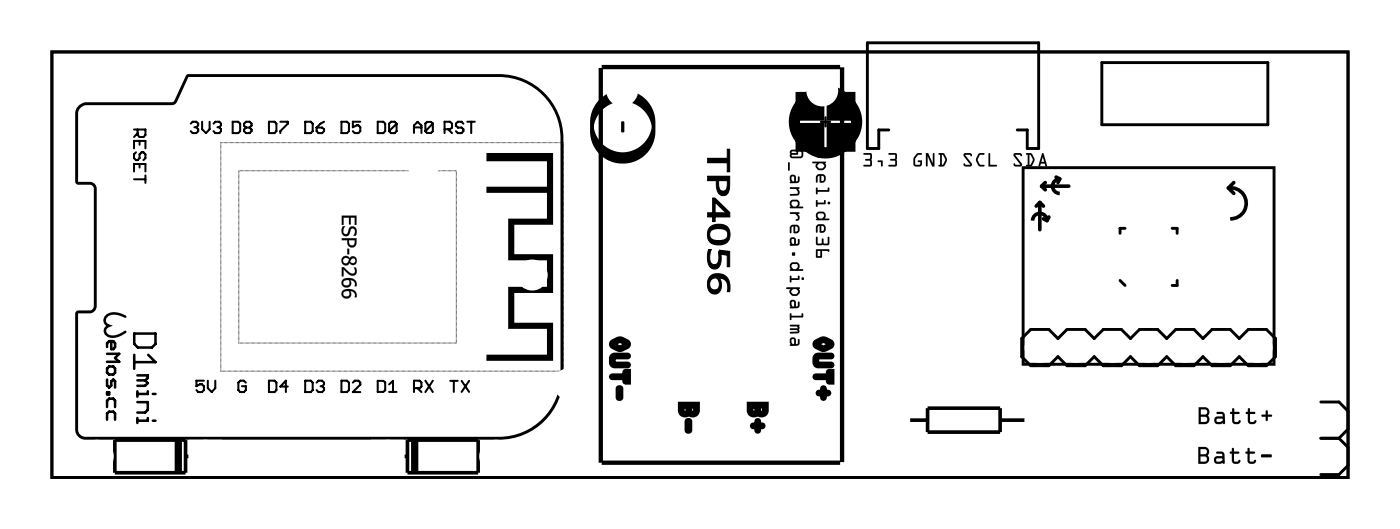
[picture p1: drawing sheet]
<svg xmlns="http://www.w3.org/2000/svg" width="98mm" height="37mm" viewBox="0 0 98 37" stroke-linecap="round" stroke-linejoin="round" font-family="sans-serif">
<path d="M3.6 3.6h90.8v29.8h-90.8zM62.3 9.1h-.7v1.3h-.8v-7.4h12v7.4h-.8v-1.3h-.7M71.7 11.7h17.5v13.8h-17.5zM77.2 4.4h11.6v4.3h-11.6zM78.5 19.6l.3 .4M78.8 16h-.3v.3M82.1 16h.4v.3M82.5 19.6v.4h-.4M72.2 23.1h1.3l.6 .6 .6-.6h1.3l.7 .6 .6-.6h1.3l.6 .6 .6-.6h1.3l.6 .6 .7-.6h1.2l.7 .6 .6-.6h1.3l.6 .6 .6-.6h1.3l.7 .6v1.3l-.7 .6h-1.3l-.6-.6-.6 .6h-1.3l-.6-.6-.7 .6h-1.2l-.7-.6-.6 .6h-1.3l-.6-.6-.6 .6h-1.3l-.6-.6-.7 .6h-1.3l-.6-.6-.6 .6h-1.3l-.6-.6v-1.3zM92.5 30.7h1.3M92.5 28.1h1.3l.6 .7v1.3l-.6 .6M93.8 30.7l.6 .6v1.3l-.6 .6h-1.3" fill="none" stroke="#000" stroke-width=".2"/>
<g fill="#000">
<path d="M43.5 8.5l.2 .1v.6v.1l-.2-.1zM57.5 8.5h.2l.1-.4 .1 .4h.3v.1h-.3l-.1 .3-.1-.3h-.2zM34.1 10.7h4.6v5h-2.7v2.1h2.7v2.7h-2.7v2.1h2.7v2.7h-4.6v-.5h4.2v-1.8h-2.7v-2.9h2.7v-1.9h-2.7v-2.9h2.7v-1.8h-4.2v-.4h4.2v-1.8h-4.2z"/>
<path d="M3.6 3.6h90.8v29.8h-90.8zM3.6 3.6v29.8h90.8v-29.8z"/>
<path d="M23.9 15.1h1.1v.6h-.2v-.5h-.2v.5h-.2v-.5h-.3v.5h-.2zM24 15.8h.2a.28 .28 0 0 0-.2 .4 .28 .28 0 0 0 .3 .2v-.1a.33 .33 0 0 1 .3-.4 .33 .33 0 0 1 .4 .3l-.1 .3h-.1a.24 .24 0 0 0 .1-.3 .24 .24 0 0 0-.3-.1 .34 .34 0 0 1-.5 .4 .34 .34 0 0 1-.2-.5zM23.9 16.7h1.1v.2a.35 .35 0 0 1-.4 .4 .35 .35 0 0 1-.3-.5h-.4zM24.4 16.8a.24 .24 0 0 0 .2 .4 .25 .25 0 0 0 .3-.4zM24.3 17.4h.2v.4h-.2zM24.6 18.3a.17 .17 0 0 0 .3 0 .17 .17 0 0 0-.3 0zM24 18.3a.2 .2 0 0 0 .4 0 .2 .2 0 0 0-.4 0zM24 18a.3 .3 0 0 1 .5 .1 .28 .28 0 0 1 .4 0 .28 .28 0 0 1 0 .4 .28 .28 0 0 1-.4-.1 .32 .32 0 0 1-.5 .1 .32 .32 0 0 1 0-.5zM23.9 18.7h.2l.1 .1a.43 .43 0 0 0 .7 .3l-.1-.4h.1a.37 .37 0 0 1-.1 .6 .37 .37 0 0 1-.5-.3l-.2-.2v.5h-.2zM24 19.6a.56 .56 0 0 1 .7-.1 .56 .56 0 0 1 .3 .5h-.2a.31 .31 0 0 0-.3-.4 .33 .33 0 0 1 0 .5 .33 .33 0 0 1-.5-.1 .33 .33 0 0 1 0-.4zM24.1 19.7a.22 .22 0 0 0 .1 .3 .22 .22 0 0 0 .3-.1 .22 .22 0 0 0-.1-.3zM24 20.4a.56 .56 0 0 1 .7-.2 .56 .56 0 0 1 .3 .6h-.2a.31 .31 0 0 0-.3-.4 .33 .33 0 0 1 0 .4 .33 .33 0 0 1-.5 0 .33 .33 0 0 1 0-.4zM24.1 20.4a.22 .22 0 0 0 .1 .3 .22 .22 0 0 0 .3 0 .22 .22 0 0 0-.1-.3z"/>
<path d="M23.9 15.1h1.1v.7h-.2v-.6h-.2v.5h-.2v-.5h-.3v.6h-.2zM23.9 15.1v.6h.2v-.5h.4v.5h.1v-.5h.3l-.1 .5h.2v-.6zM24 15.8h.2l-.1 .4v.1l.1 .1h.1l.1-.4 .2-.1a.41 .41 0 0 1 .4 .2 .41 .41 0 0 1-.1 .4h-.1v-.1a.19 .19 0 0 0 .1-.3 .19 .19 0 0 0-.3 0 .34 .34 0 0 1-.5 .4 .34 .34 0 0 1-.2-.5zM24 15.8v.5l.1 .2h.3l.2-.4 .1-.1 .2 .2-.1 .3h.1l.1-.4-.2-.2h-.2l-.2 .4a.16 .16 0 0 1-.2 .1 .16 .16 0 0 1-.2-.1l.2-.5zM23.9 16.7h1.1l-.1 .5-.1 .1h-.3l-.2-.2v-.3h-.4zM23.9 16.7v.1h.4l.1 .3 .1 .2h.3l.2-.2v-.4zM24.4 16.8l.1 .3h.3l.1-.3zM24.4 16.8h.5a.25 .25 0 0 1-.3 .4 .25 .25 0 0 1-.2-.4zM24.3 17.4h.2v.4h-.2zM24.3 17.4v.4h.2v-.4zM24.6 18.3a.17 .17 0 0 0 .3 0 .17 .17 0 0 0-.3 0zM24.6 18.1h.3a.18 .18 0 0 1-.1 .3 .18 .18 0 0 1-.2-.2zM24 18.3a.2 .2 0 0 0 .4 0 .2 .2 0 0 0-.4 0zM24.1 18.2a.21 .21 0 0 1 .4 0 .21 .21 0 0 1-.4 0zM24 18l.2-.1 .3 .2 .2-.2 .2 .1a.3 .3 0 0 1 .1 .4 .3 .3 0 0 1-.4 .1l-.1-.1a.31 .31 0 0 1-.4 .1 .31 .31 0 0 1-.2-.4zM24 18l-.1 .3 .1 .2 .2 .1 .3-.2a.27 .27 0 0 0 .4 .1 .29 .29 0 0 0 0-.5 .29 .29 0 0 0-.4 .1l-.2-.2zM23.9 18.7h.2l.5 .4h.3l-.1-.4h.1l.1 .2a.31 .31 0 0 1-.1 .3 .31 .31 0 0 1-.4 .1l-.4-.5v.6h-.2zM23.9 18.7v.6h.2v-.5l.3 .4 .3 .1 .3-.2-.1-.4h-.1l.1 .2-.1 .2a.34 .34 0 0 1-.5-.1l-.2-.3zM24 19.6l.3-.1h.4l.3 .2v.4h-.2l.1-.2a.3 .3 0 0 0-.4-.3 .33 .33 0 0 1 0 .5 .33 .33 0 0 1-.5-.1 .32 .32 0 0 1 0-.4zM24 19.6l-.1 .3 .4 .2h.1l.2-.2-.1-.3 .3 .1v.3h.2v-.2l-.2-.2a.77 .77 0 0 0-.8 0zM24.1 19.8a.2 .2 0 0 0 .4 0 .2 .2 0 0 0-.4 0zM24.1 19.8a.23 .23 0 0 1 .4 0 .23 .23 0 0 1-.4 0zM24 20.3l.3-.1 .4 .1 .3 .2v.3h-.2l.1-.1a.3 .3 0 0 0-.4-.3 .33 .33 0 0 1 0 .5 .33 .33 0 0 1-.5-.1l-.1-.2zM24 20.4l-.1 .3 .4 .2h.1l.2-.2-.1-.3 .3 .1v.3h.2v-.2l-.2-.2a.77 .77 0 0 0-.8 0zM24.1 20.6a.2 .2 0 0 0 .4 0 .2 .2 0 0 0-.4 0zM24.1 20.5a.22 .22 0 0 1 .4 0 .22 .22 0 0 1-.4 0z"/>
<path d="M42 6.9a2.34 2.34 0 0 1 3.2 0l-1.5 1.6 1.5-1.6a2.25 2.25 0 0 1 .7 1.7v.6a2.29 2.29 0 0 1-2.3 2.3 2.29 2.29 0 0 1-2.3-2.3v-.6a2.25 2.25 0 0 1 .7-1.7zM42.2 7.7a2.1 2.1 0 0 0-.6 1.5v-.6a2.1 2.1 0 0 0 .6 1.5l1.5-1.6-1.5 1.6a2.1 2.1 0 0 0 1.5 .6h-.1a2.1 2.1 0 0 0 1.4-.6l-1.5-1.6 1.5 1.6a2.1 2.1 0 0 0 .7-1.5h-2.2h2.2v.6h-2.2h2.2a2.1 2.1 0 0 0-.6-1.5l-1.6 1.6 1.6-1.6a2.1 2.1 0 0 0-1.5-.6h.1a2.1 2.1 0 0 0-1.5 .6z"/>
<path d="M49.5 11l1.4 .1v-.7h.3v1.7h-.3v-.7h-1.4zM49.6 11.1v.3l1.4-.1-.1 .7h.2v-1.5h-.2l.1 .6zM49.5 12.3h1.7l-.1 1-.1 .2-.1 .1a.42 .42 0 0 1-.5 .1 .42 .42 0 0 1-.2-.4v-.7l-.7 .1zM49.6 12.4v.2h.6v.7l.3 .3a.39 .39 0 0 0 .6-.4v-.8zM50.3 12.6l.1 .7 .1 .1 .3-.1 .1-.2v-.5zM50.3 12.6h.7v.5l-.1 .2a.32 .32 0 0 1-.4 .1 .32 .32 0 0 1-.2-.4zM49.9 13.8h.2l1.1 1.1v.3h-1.1v.4h-.2v-.4h-.4v-.3h.4zM49.9 13.9l.1 1.1-.4-.1v.3l.4-.1v.4h.1v-.4l1 .1v-.3l-1-1zM50.1 14.2v.7h.8v.1zM50.1 14.1l.7 .7 .2 .1v.1h-.9zM49.7 15.8l.6-.1 .6 .1a.87 .87 0 0 1 .1 1.2h-.1a.82 .82 0 0 1-1 .1 .82 .82 0 0 1-.3-1zM49.8 15.9a1.05 1.05 0 0 0-.2 .9l.2 .2 .2 .1h.7l.4-.4a.75 .75 0 0 0-.2-.8 .75 .75 0 0 0-.9-.1zM49.9 16.1l-.2 .3 .2 .4h.7l.3-.2a.45 .45 0 0 0-.1-.5 .45 .45 0 0 0-.5-.1zM49.8 16.1a.85 .85 0 0 1 .8-.1h.2l.2 .2a.51 .51 0 0 1-.1 .6 .51 .51 0 0 1-.6 .1 .51 .51 0 0 1-.5-.2 .51 .51 0 0 1 0-.6zM49.6 17.4h.3l-.2 .6 .1 .4 .2 .1a.47 .47 0 0 0 .3-.7l.1-.3 .8 .1v1.1h-.3v-.8l-.4-.1v.6l-.1 .3-.1 .1a.49 .49 0 0 1-.6-.1 .49 .49 0 0 1-.2-.5zM49.6 17.5v.9l.3 .4h.3l.2-.2 .1-.9 .5 .1-.1 .9h.2v-1.1l-.7-.1v.8l-.1 .1a.32 .32 0 0 1-.4 .1 .32 .32 0 0 1-.2-.3l.1-.7zM49.7 19.3l.4-.2 .7 .2 .2 .2 .1 .3v.7h-.2v-.3a.62 .62 0 0 0-.5-.7l.2 .3-.1 .4a.5 .5 0 0 1-.6 .4 .5 .5 0 0 1-.4-.5l.1-.5zM49.7 19.4l-.1 .4v.4l.3 .3h.4a.87 .87 0 0 0 0-1.1l.4 .1 .2 .1 .1 .4v.4h.1a.86 .86 0 0 0-.3-1 .86 .86 0 0 0-1.1 0zM49.8 19.7l-.1 .4 .2 .2a.38 .38 0 0 0 .5-.4 .38 .38 0 0 0-.4-.4zM49.8 19.5l.4-.1 .1 .1 .1 .2a.4 .4 0 0 1-.3 .7 .4 .4 0 0 1-.4-.6z"/>
<path d="M49.6 11.1h1.3v-.6h.2v1.5h-.2v-.6h-1.3zM49.6 12.4h1.5v.5a.57 .57 0 0 1-.5 .8 .85 .85 0 0 1-.4-1.1h-.6zM50.3 12.6a.56 .56 0 0 0 .4 .8h.1a.8 .8 0 0 0 .1-.8zM49.9 13.9h.2l1 1v.3h-1v.3h-.2v-.3h-.3v-.3h.3zM50.1 14.2v.7h.8zM49.8 15.9a.81 .81 0 0 1 .9-.1 .81 .81 0 0 1 .4 .8 .83 .83 0 0 1-.7 .5 .83 .83 0 0 1-.8-.5v-.3zM49.8 16.2a.46 .46 0 0 0 0 .5 .46 .46 0 0 0 .5 .2 .46 .46 0 0 0 .7-.5 .46 .46 0 0 0-.7-.4zM49.6 17.5h.2l-.1 .5a.36 .36 0 0 0 .1 .4 .36 .36 0 0 0 .5 0l.1-.9 .7 .1v1.1h-.2v-.8l-.4-.1v.1a.65 .65 0 0 1-.5 .9 1.07 1.07 0 0 1-.4-1.2zM49.7 19.4a.9 .9 0 0 1 1.1 0 .9 .9 0 0 1 .3 1h-.1a.65 .65 0 0 0-.6-.9 .68 .68 0 0 1-.3 1.1 .72 .72 0 0 1-.4-1.2zM49.8 19.6a.39 .39 0 0 0 0 .5 .39 .39 0 0 0 .5 .1l.1-.1a.38 .38 0 0 0-.1-.5 .38 .38 0 0 0-.4-.1z"/>
<path d="M55.4 10.5h.3a.21 .21 0 0 1 .2 .1 .21 .21 0 0 1-.1 .2l-.4 .1 .7 .1v-.3v-.2a.32 .32 0 0 1 .2 .3 .32 .32 0 0 1-.2 .3l-.7-.1zM55.5 10.6v.1h.3v-.1zM55.2 11.4h.1v.6zM55.4 12.3h.3v.4h.2v-.3h.1v.4h-.7zM55.5 12.4l-.1 .2 .2 .1v-.3zM55.3 13.1h.7l-.1 .1a.26 .26 0 0 1 .1 .3 .26 .26 0 0 1-.2 .2h-.5l.1-.1 .5-.1-.1-.3h-.4zM55.4 14h.5l.1 .2-.1 .3h.3h.1l-.9 .1-.1-.4zM55.5 14.1v.2l.1 .2h.2l.1-.2-.1-.2zM55.3 14.9h.7v.1h-.1l.1 .1a.23 .23 0 0 1 0 .3 .23 .23 0 0 1-.2 .1l-.1-.1 .2-.1v-.1l-.2-.2h-.3zM55.4 15.8h.5l.1 .2v.2l-.1 .1h-.3l-.1-.4-.1 .4h-.1v-.4zM55.7 15.9v.3h.1l.1-.3zM55.4 16.7h.3v.4h.2v-.3l.1-.1v.4l-.7 .1zM55.5 16.8l-.1 .2 .2 .1v-.3zM55.5 17.7h.2v.2h-.2zM55.4 18.4h.5l.1 .2-.1 .2 .3 .1h.1l-.9 .1-.1-.4zM55.5 18.5v.2l.1 .1h.2l.1-.1-.1-.2zM55.3 19.3h.1v.2h.5l.1-.2v.3h-.6v.2zM56.1 19.5a.1 .1 0 0 1 .2 0 .1 .1 0 0 1-.2 0zM55.1 20.1h.9l-.1 .1 .1 .3-.2 .2a.37 .37 0 0 1-.5-.3l.1-.2h-.3zM55.5 20.3l-.1 .1 .1 .2h.3l.1-.1-.1-.3zM55.4 21h.3v.5l.2-.1v-.2l.1-.1v.4l-.7 .1zM55.5 21.1l-.1 .2 .2 .2v-.3zM55.3 21.9l.1 .1v.1h.7l.1-.2 .1 .3h-.9v.2zM55.3 22.8h.7v.5h-.7l.1-.1h.5l-.1-.1h-.5l.1-.1h.5l-.1-.1h-.4zM55.4 23.7h.3v.4h.2v-.3h.1v.4h-.7zM55.5 23.8l-.1 .2 .2 .1v-.3z"/>
<path d="M55.4 10.5h.3a.21 .21 0 0 1 .2 .1 .21 .21 0 0 1-.1 .2l-.4 .1 .7 .1v-.3l-.1-.2h.2l.1 .4-.1 .1-.7 .1-.2-.1zM55.4 10.5l-.1 .4 .1 .2 .8-.1a.37 .37 0 0 0-.1-.5v.5l-.7-.1 .5-.1a.23 .23 0 0 0-.2-.3zM55.5 10.6v.1h.3l-.1-.1zM55.5 10.6h.3v.1h-.3zM55.2 11.4h.1v.6zM55.2 11.4l.1 .6v-.6zM55.4 12.3h.3v.4h.2v-.3h.1v.4h-.7zM55.4 12.3l-.1 .5h.7v-.4h-.1v.3h-.2v-.4zM55.5 12.4l-.1 .2 .2 .1v-.3zM55.5 12.4h.1v.3l-.2-.1zM55.3 13.1h.7l-.1 .1a.27 .27 0 0 1-.1 .5h-.5l.1-.1h.5v-.2l-.1-.2h-.4zM55.3 13.1l.1 .1h.4l.1 .2v.2h-.5l-.1 .1 .7-.1v-.2l-.1-.2 .1-.1zM55.4 14h.5l.1 .2-.1 .3h.3h.1l-.9 .1-.1-.4zM55.4 14l-.1 .2 .1 .4 .9-.1h-.1h-.3l.1-.3-.1-.2zM55.5 14.1v.2l.1 .2h.2l.1-.2-.1-.2zM55.5 14.1h.3l.1 .2-.1 .2h-.2l-.2-.2zM55.3 14.9h.7v.1h-.1l.1 .1a.23 .23 0 0 1 0 .3 .23 .23 0 0 1-.2 .1l-.1-.1 .2-.1v-.1l-.2-.2h-.3zM55.3 14.9l.1 .1h.3l.2 .2v.1l-.2 .1h.3v-.3l-.1-.1h.1v-.1zM55.4 15.8h.5l.1 .2v.2l-.1 .1h-.3l-.1-.4-.1 .4h-.1v-.4zM55.4 15.8l-.1 .1v.4h.1v-.4h.1l.1 .4h.3l.1-.1v-.2l-.1-.2zM55.7 15.9v.3h.1l.1-.3zM55.7 15.9h.2l-.1 .3h-.1zM55.4 16.7h.3v.4h.2v-.3l.1-.1v.4l-.7 .1zM55.4 16.7l-.1 .5 .7-.1v-.3h-.1v.3h-.2v-.4zM55.5 16.8l-.1 .2 .2 .1v-.3zM55.5 16.8h.1v.3l-.2-.1zM55.5 17.7h.2v.2h-.2zM55.5 17.7v.2h.2v-.2zM55.4 18.4h.5l.1 .2-.1 .2h.3l.1 .1-.9 .1-.1-.4zM55.4 18.4l-.1 .2 .1 .4 .9-.1h-.1l-.3-.1 .1-.2-.1-.2zM55.5 18.5v.2l.1 .1h.2l.1-.1-.1-.2zM55.5 18.5h.3l.1 .2-.1 .1h-.2l-.2-.1zM55.3 19.3h.1v.2h.5l.1-.2v.3h-.6v.2zM55.3 19.3l.1 .5v-.2h.6v-.3l-.1 .2h-.5v-.2zM56.1 19.5a.1 .1 0 0 1 .2 0 .1 .1 0 0 1-.2 0zM56.1 19.5a.1 .1 0 0 0 .2 0 .1 .1 0 0 0-.2 0zM55.1 20.1h.9v.1h-.1l.1 .3-.2 .2h-.3l-.2-.2 .1-.3h-.3zM55.1 20.1v.1h.3l-.1 .3 .2 .2h.3l.2-.2-.1-.3h.1v-.1zM55.5 20.3l-.1 .1 .1 .2h.3l.1-.1-.1-.3zM55.5 20.3l.3-.1 .1 .3-.1 .1h-.3l-.1-.2zM55.4 21h.3v.5l.2-.1v-.2l.1-.1v.4l-.7 .1zM55.4 21v.6l.6-.1v-.3h-.1v.2l-.1 .1h-.1l.1-.3a.23 .23 0 0 0-.4-.2zM55.5 21.1l-.1 .2 .2 .2v-.3zM55.5 21.1l.1 .1v.3l-.2-.2zM55.3 21.9l.1 .1v.1h.7l.1-.2 .1 .3h-.9v.2zM55.3 21.9l.1 .5v-.2h.9l-.1-.3-.1 .2h-.7v-.1zM55.3 22.8h.7v.5h-.7l.1-.1h.5l-.1-.1h-.5l.1-.1 .5-.1h-.1h-.4zM55.3 22.8l.1 .1h.4h.1l-.6 .1 .1 .1h.4l.1 .1h-.5l-.1 .1h.7v-.5zM55.4 23.7h.3v.4h.2v-.3h.1v.4h-.7zM55.4 23.7v.5h.6v-.4h-.1v.3h-.1h-.1l.1-.3a.23 .23 0 0 0-.4-.1zM55.5 23.8l-.1 .2 .2 .1v-.3zM55.5 23.8h.1v.3l-.2-.1z"/>
<path d="M57.2 10.5l.4-.1a.21 .21 0 0 1 .1 .2 .21 .21 0 0 1 0 .2l-.4 .1h.6l.1-.2-.1-.3a.32 .32 0 0 1 .2 .4 .32 .32 0 0 1-.2 .2h-.7zM57.3 10.6v.1h.3v-.1zM56.9 11.3h1l-.1 .1 .1 .3-.3 .2a.37 .37 0 0 1-.5-.3l.1-.2h-.3zM57.4 11.5l-.1 .1 .1 .2h.2l.1-.1-.1-.3zM57.2 12.3l.5-.1 .1 .2v.3l-.1 .1h-.3v-.5l-.1 .1v.4h-.1v-.4zM57.5 12.3v.4h.2v-.3zM57.2 13.1l.1 .1v.1h.7l.1-.2v.3h-.8l-.1 .2zM57.2 14h.1v.2h.4l.1-.2v.3h-.5l-.1 .2zM58 14.2a.1 .1 0 0 1 .2 0 .1 .1 0 0 1-.2 0zM57.2 14.9l.5-.1 .1 .2v.3h.3v.1h-.9v-.4zM57.3 15v.2l.1 .1h.2l.1-.1-.1-.3zM57.2 15.8l.5-.1 .1 .2v.3l-.1 .1h-.3v-.5l-.1 .1v.4h-.1v-.4zM57.5 15.8v.4h.2v-.3zM57.2 16.6h.1v.5l.2-.1 .1-.3 .1 .3 .3 .1v-.5h.1v.5l-.1 .1h-.8v-.1zM57.2 17.5l.8-.1 .1 .2h-.1h-.4v.4l-.4 .1zM57.3 17.6v.3h.2v-.3z"/>
<path d="M57.2 10.5l.4-.1 .1 .2v.2h-.4v.1h.6h.1v-.2l-.1-.2h.1l.1 .1v.3l-.2 .1h-.6l-.1-.1zM57.2 10.5v.4l.1 .1h.7a.37 .37 0 0 0-.1-.6v.1l.1 .3-.1 .1h-.6v-.1h.4v-.2l-.1-.2zM57.3 10.6v.1h.3v-.1zM57.3 10.6h.3v.1h-.3zM56.9 11.3h.9l.1 .1h-.1l.1 .3-.3 .2h-.3l-.2-.2 .1-.3h-.3zM56.9 11.3v.1h.3l-.1 .3 .2 .2h.3l.3-.2-.1-.3h.1l-.1-.1zM57.4 11.5l-.1 .1 .1 .2h.2l.1-.1-.1-.3zM57.4 11.5l.2-.1 .1 .3-.1 .1h-.2l-.1-.2zM57.2 12.3l.5-.1 .1 .2v.3l-.1 .1h-.3v-.5l-.1 .1v.4h-.1v-.4zM57.2 12.3v.5h.1v-.4l.1-.1v.5h.3l.1-.1v-.3l-.1-.2h-.3zM57.5 12.3v.4h.2v-.3zM57.5 12.3l.2 .1v.3h-.2zM57.2 13.1l.1 .1v.1h.7l.1-.2v.3h-.8l-.1 .2zM57.2 13.1v.5l.1-.2h.8v-.3l-.1 .2h-.7v-.1zM57.2 14h.1v.2h.4l.1-.2v.3h-.5l-.1 .2zM57.2 14v.5l.1-.2h.5v-.3l-.1 .2h-.4v-.2zM58 14.2a.1 .1 0 0 1 .2 0 .1 .1 0 0 1-.2 0zM58 14.2a.1 .1 0 0 0 .2 0 .1 .1 0 0 0-.2 0zM57.2 14.9l.5-.1 .1 .2v.3h.3v.1h-.9v-.4zM57.2 14.9v.1v.4h.9v-.1h-.3v-.3l-.1-.2h-.3zM57.3 15v.2l.1 .1h.2l.1-.1-.1-.3zM57.3 15l.3-.1 .1 .3-.1 .1h-.2l-.1-.1zM57.2 15.8l.5-.1 .1 .2v.3l-.1 .1h-.3v-.5l-.1 .1v.4h-.1v-.4zM57.2 15.8v.1v.4h.1v-.4l.1-.1v.5l.4-.1v-.3l-.1-.2zM57.5 15.8v.4h.2v-.3zM57.5 15.8l.2 .1v.3h-.2zM57.2 16.6h.1v.5l.2-.1 .1-.3 .1 .3 .3 .1v-.5h.1v.5l-.1 .1h-.8v-.1zM57.2 16.6v.5v.1h.8l.1-.1v-.5h-.1v.5l-.3-.1-.1-.3-.1 .3-.2 .1v-.5zM57.2 17.5l.8-.1 .1 .2h-.1h-.4v.4l-.4 .1zM57.2 17.5v.6l.4-.1v-.4h.4h.1l-.1-.1zM57.3 17.6v.3h.2v-.3zM57.3 17.6h.2v.3h-.2z"/>
<path d="M55.9 6.9a2.32 2.32 0 0 1 1.8-.6v2.2h-2.1a2.27 2.27 0 0 1 1.3-2.3 2.27 2.27 0 0 1 2.5 .4l-1.5 1.6 1.5-1.6a2.31 2.31 0 0 1 .7 1.9h-2.2v-2.2a2.27 2.27 0 0 1 2.5 2.2h-2.2h2.2a2.27 2.27 0 0 1-2.5 2.3v-2.2h2.2a2.27 2.27 0 0 1-2.3 2.5 2.27 2.27 0 0 1-2.2-2.5h2.1v2.2a2.26 2.26 0 0 1-2.2-1.3 2.26 2.26 0 0 1 .4-2.6zM55.7 6.4h2.4a2.1 2.1 0 0 0-2.1 2.1h2.2h-2.2a2.1 2.1 0 0 0 2.1 2.1h-2.4v-2.4a2.1 2.1 0 0 0 .6 1.5l1.6-1.5-1.6 1.5a2.1 2.1 0 0 0 2.3 .5 2.1 2.1 0 0 0 1.3-2v2.4h-2.4a2.1 2.1 0 0 0 2.1-2.1 2.1 2.1 0 0 0-2.1-2.1h2.4v2.4a2.1 2.1 0 0 0-.6-1.4l-1.5 1.5 1.5-1.5a2.1 2.1 0 0 0-1.5-.7v2.2v-2.2a2.1 2.1 0 0 0-1.5 .7l1.6 1.5-1.6-1.5a2.1 2.1 0 0 0-.6 1.4z"/>
<path d="M60.5 10.7h.5l.1 .1v.7l-.1 .2-.5-.1v-.1h.5l-.1-.2-.3-.1 .3-.1 .1-.3h-.5zM60.5 10.7v.1h.5l-.1 .3-.3 .1 .3 .1 .1 .2h-.5v.1l.5 .1 .1-.2v-.7l-.1-.1zM61.5 11.2h.3v.4h-.1v-.2l-.2-.1zM61.5 11.2v.1l.2 .1v.2h.1v-.4zM62.2 10.7h.5l.1 .1v.7v.2l-.6-.1 .1-.1h.4v-.2l-.4-.1 .4-.1v-.3h-.4zM62.2 10.7l.1 .1h.4v.3l-.3 .1 .3 .1v.2h-.4l-.1 .1 .6 .1v-.2v-.7l-.1-.1zM64.2 10.8h.4h-.1h-.2l-.2 .3 .1 .4h.3v-.1l-.2-.1v-.1h.3v.3l-.1 .1h-.4l-.1-.1v-.4zM64.2 10.8a.63 .63 0 0 0-.1 .8h.4l.1-.1v-.3h-.3v.1l.2 .1-.1 .1h-.3v-.4l.2-.3h.3l-.3-.1zM64.9 10.7h.1l.3 .7v-.6h.2v.9h-.2l-.3-.8v.7h-.1zM64.9 10.7v.9h.1v-.7l.3 .8h.2l-.1-1-.1 .1v.6l-.3-.7zM65.8 10.7h.3l.2 .4v.2l-.2 .4-.4-.1 .2-.1v-.7h-.1zM65.8 10.7l.1 .1v.7l-.2 .1 .4 .1 .2-.4v-.2l-.2-.4zM66 10.8v.7l.2-.3-.1-.3zM66 10.8l.1 .1 .1 .3-.2 .3zM67.5 10.8l.4-.1 .2 .1-.1 .1-.1-.1-.3 .1 .5 .6-.1 .2h-.3l-.2-.1v-.2l.1 .1h.4l-.5-.6zM67.5 10.8v.1l.5 .6h-.4l-.1-.1v.2l.2 .1h.3l.1-.2-.5-.6 .3-.1 .1 .1 .1-.1-.2-.1zM68.5 10.8h.5h-.1h-.3l-.1 .4 .1 .3h.3v.2l-.3-.1-.2-.3v-.2zM68.5 10.8l-.1 .4a.45 .45 0 0 0 .5 .5v-.2h-.3l-.1-.3 .1-.4h.3h.1zM69.3 10.7l.1 .1v.7h.4v.2h-.6zM69.3 10.7l-.1 1h.6v-.2h-.4v-.7zM71 10.8l.4-.1 .2 .1-.1 .1-.1-.1-.3 .1 .5 .6-.1 .2h-.3l-.2-.1 .1-.2v.1h.4l-.5-.6zM71 10.8v.1l.5 .6h-.4v-.1l-.1 .2 .2 .1h.3l.1-.2-.5-.6 .3-.1 .1 .1 .1-.1-.2-.1zM71.9 10.7h.4l.2 .4-.1 .2-.2 .4-.3-.1 .1-.1v-.7h-.1zM71.9 10.7l.1 .1v.7l-.1 .1 .3 .1 .2-.4v-.2l-.1-.4zM72.1 10.8l.1 .7 .2-.3-.2-.3zM72.1 10.8l.1 .1 .2 .3-.2 .3zM73 10.7l.1 .1 .2 .9-.1-.2h-.3v.1h-.2zM73 10.7l-.3 .9h.1l.1-.1h.3l.1 .2-.2-.9zM73 11l-.1 .3h.2zM73 11l.1 .3h-.2z"/>
<path d="M60.5 10.7h.5l.1 .1v.7l-.1 .2-.5-.1v-.1h.5l-.1-.2-.3-.1 .3-.1 .1-.3h-.5zM61.5 11.2h.3v.4h-.1v-.2l-.2-.1zM62.2 10.7h.5l.1 .1v.7v.2l-.6-.1 .1-.1h.4v-.2l-.3-.1 .3-.1v-.3h-.4zM64.2 10.8l.1-.1 .3 .1h-.3l-.2 .3v.4h.3l.1-.1-.2-.1 .3-.1v.3l-.1 .1-.3 .1-.2-.2a.65 .65 0 0 1 .2-.7zM64.9 10.7h.1l.3 .7v-.6h.2v.9h-.2l-.3-.8v.7h-.1zM65.8 10.7h.3a.55 .55 0 0 1 .1 .9l-.1 .1-.4-.1 .2-.1v-.7h-.1zM66 10.8v.7l.2-.3-.1-.3zM67.5 10.8l.4-.1 .2 .1-.1 .1-.1-.1-.3 .1 .5 .6-.1 .2h-.3l-.2-.1v-.2l.1 .1h.4l-.5-.6zM68.5 10.8h.5h-.1h-.3l-.1 .4 .1 .3h.3v.2a.43 .43 0 0 1-.5-.5zM69.3 10.7l.1 .1v.7h.4v.2h-.6zM71 10.8l.4-.1 .2 .1-.1 .1-.1-.1-.3 .1 .5 .6-.1 .2h-.3l-.2-.1 .1-.2v.1h.4l-.5-.6zM71.9 10.7h.4a.55 .55 0 0 1 0 .9l-.1 .1-.3-.1 .1-.1v-.7h-.1zM72.1 10.8l.1 .7 .2-.3-.2-.3zM73 10.7l.1 .1 .2 .9-.1-.2h-.3v.1h-.2zM73 11l-.1 .3h.2z"/>
<path d="M5.7 7.5l.3-.1 6.2-.1 .2-.2 .8-1.7h21.8a4.3 4.3 0 0 1 4.3 4.3v16.6a4.3 4.3 0 0 1-4.3 4.3h-29l-.3-.1-.2-.2v-.2v-8.1l1-.1 .2-.2 .1-.3v-8.2l-.2-.4-1.1-.1v-4.8v-.2zM5.5 7.4l-.2 .5v4.8l.2 .2 .9 .1 .2 .2v8.2l-.2 .3h-.9l-.2 .3v8.1a.71 .71 0 0 0 .7 .7h29a4.5 4.5 0 0 0 4.5-4.5v-16.6a4.5 4.5 0 0 0-4.5-4.5h-21.8l-.2 .1-.9 1.8-6.1 .1z"/>
<path d="M42.9 23.9l.5-.2 .5 .2a.21 .21 0 0 1 0 .4l-.6 .2-.4-.2-.1-.2zM43 24.1l.4 .2 .5-.2-.5-.2zM42.9 24.9l.2-.1 .9 .1v.1h-1v.4l.1 .1h.9v.1h-1l-.2-.2zM42.8 26.3h1.1v-.2l-.1-.1h.2v.8l-.2-.1 .1-.1v-.1h-1zM43.3 27.2h.2v.6l-.1 .1-.1-.1z"/>
<path d="M42.8 23.8l.4-.2 .1 .1-.1-.1h.2l.7 .2v.1l-.1 .1 .1-.1a.37 .37 0 0 1-.1 .5l-.6 .3-.5-.3a.36 .36 0 0 1-.1-.6zM42.9 23.9l.1 .2-.2 .1 .2-.1-.1 .2 .1-.2 .3 .2v.2v-.2h.1v.2v-.2h.1l.1 .2-.1-.2 .4-.2v.2v-.2l.1 .1-.1-.1v-.2v.2l-.4-.2 .1-.2-.1 .2h-.1l-.4 .2zM43.1 24l.3 .2-.1 .1 .1-.1 .1 .1-.1-.1 .4-.2-.1 .1 .1 .1 .1-.1-.1 .1-.4-.2 .1-.1-.1 .1-.1-.1 .1 .1-.3 .2v-.1h-.1h.1v-.1l-.1 .1zM42.9 23.9l.1 .2-.1-.2 .5-.2 .5 .2v.2v-.2a.2 .2 0 0 1 .1 .2 .2 .2 0 0 1-.1 .2v-.2v.2l-.4 .2h-.2l-.5-.3zM42.8 24.8l.3-.1h1v.1l-.1 .1 .1-.1 .1 .1-.1 .2-1 .1v-.1l-.1-.1 .1 .1h-.1h.1v.3h-.1h.1l-.1 .1 .1-.2h.9a.24 .24 0 0 1 .2 .3 .24 .24 0 0 1-.2 .2h-.9a.58 .58 0 0 1-.3-1zM42.9 24.9l.1 .1v.5l-.1 .1 .1-.1h1l-.1 .1h.1h-1l-.2-.1v-.4l.1-.2 .1 .1-.1-.1h.1h.1v.1v-.1h.9v.1v-.1v.1l-.1-.1v.1l.1-.1v.1h-1zM42.7 26.2l.1 .1-.1-.1 .2-.1v.2v-.2h1v.2h-.2v-.2h.2v.2l-.3-.1 .1-.3 .1 .1-.1-.1 .5-.1v1.1h-.4a.24 .24 0 0 1-.2-.2 .24 .24 0 0 1 .3-.2v.1h-.2v-.1h.2v.1h-1l-.2-.1zM42.8 26.3l.1 .1v-.1h1.1v.5h-.2v-.2l.1 .1h-.1l.1-.1-.1 .2 .1-.2-.1 .2v-.2h.2v.2h-.1v-.8h.1v.1h-.2v-.1l.1 .1h-.1l.1-.1-.1 .1 .1-.1-.1 .1v-.1h.2v.5h-1.1zM43.2 27l.1 .2-.1-.2h.2h.2l-.1 .2 .1-.2v.1l.1 .7a.27 .27 0 0 1-.3 .3 .27 .27 0 0 1-.3-.3zM43.3 27.2l.1 .1v-.1v.6l-.1 .1 .1-.1v.1v-.1l.1 .1-.1-.1v-.6v.1l.1-.1-.1 .1z"/>
<path d="M47.6 28.3h1.3v.5a.35 .35 0 0 1-.3 .3 .35 .35 0 0 1-.3-.1l-.3 .1a.32 .32 0 0 1-.4-.3zM47.8 28.4v.4a.19 .19 0 0 0 .2 .1 .19 .19 0 0 0 .2-.1v-.4zM48.3 28.4v.4a.19 .19 0 0 0 .2 .1 .19 .19 0 0 0 .2-.1v-.4zM48.1 29.5h.2v.6v.1l-.2-.1z"/>
<path d="M47.5 28.1h1.5a.98 .98 0 0 1-.3 1.1 .54 .54 0 0 1-.6-.1l.2-.1 .1 .1a.51 .51 0 0 1-.6 .1 .51 .51 0 0 1-.3-.4zM47.6 28.3h.2v.6l-.1 .1 .1-.1h.2v.2v-.2v.2v-.2l.3-.2 .2 .2v.2v-.2l.1 .2v-.2h.1l.1 .1-.1-.1v-.6h.2v.1h-1.3zM47.8 28.4h.2v.4v-.4h.2v.2h-.4zM47.6 28.3h.7v.5a.35 .35 0 0 1-.3 .3 .35 .35 0 0 1-.4-.3zM48.3 28.4h.2v.4h.1v-.4h.1v.2h-.4zM48.2 28.3h.7l-.1 .6v.1l-.1-.1 .1 .1-.3 .1a.32 .32 0 0 1-.3-.3zM48 29.3h.2v.1v-.1h.1v.1v-.1h.1l-.1 .2 .1-.2 .1 .1v.7a.27 .27 0 0 1-.3 .3 .27 .27 0 0 1-.2-.3v-.7v-.1l.1 .2zM48.1 29.5l.1 .1 .1-.1h-.2h.2v.6h-.2h.1l-.1 .1 .1-.1v.1v-.1h.1v.1v-.1v.1l-.1-.1v-.6v.1l.1-.1v.1v-.2v.2z"/>
<path d="M52.5 28.3h1.2v.5a.35 .35 0 0 1-.2 .3 .35 .35 0 0 1-.4-.1l-.3 .1a.32 .32 0 0 1-.3-.3zM52.6 28.4v.4a.19 .19 0 0 0 .2 .1 .19 .19 0 0 0 .2-.1v-.4zM53.2 28.4v.4a.19 .19 0 0 0 .1 .1 .19 .19 0 0 0 .2-.1v-.4zM53 29.5h.2v.2l.3 .1-.3 .1-.1 .3-.1-.3-.3-.1 .3-.1z"/>
<path d="M52.3 28.1h1.6a.98 .98 0 0 1-.3 1.1 .54 .54 0 0 1-.6-.1l.1-.1 .1 .1a.51 .51 0 0 1-.5 .1 .51 .51 0 0 1-.4-.4zM52.5 28.3h.1v.5h-.1h.1l.1 .1-.1 .1 .1-.1h.1v.2v-.2v.2v-.2l.3-.2 .2 .2v.2v-.2l.1 .2v-.2h.1l.1 .1-.1-.1v-.6h.2v.1h-1.2zM52.6 28.4h.2v.4h-.2h.2l-.1 .1 .1-.1v-.4h.2v.2h-.4zM52.5 28.3h.7v.5a.35 .35 0 0 1-.4 .3 .35 .35 0 0 1-.3-.3zM53.2 28.4h.1v.4h-.1h.1l-.1 .1 .2-.1v-.4h.1v.2h-.3zM53 28.3h.7v.5h-.2h.2v.1l-.1 .1-.1-.1 .1 .1-.3 .1a.32 .32 0 0 1-.3-.3zM52.9 29.3l.1 .2-.1-.2h.2v.1v-.1h.1l-.1 .2 .1-.2 .1 .1v.1h-.1h.1v.2h-.1v-.1h.2v.1v-.1l.2 .1-.2 .1 .2-.1v.2l-.1 .1-.3 .1v-.2h.1v.2h-.1h.1a.24 .24 0 0 1-.2 .3 .24 .24 0 0 1-.3-.3v-.2h.2v.2h-.2l-.2-.1-.1-.2 .1-.1 .1 .1-.1-.1 .1-.1h.1v.1v-.1h.2v.1h-.2zM53 29.5h.2v.4h-.4l-.1-.1h.1h-.1h.1l-.1 .1 .1-.2h.4v.4l-.2 .1 .1-.1v.1v-.1v.1l-.1-.1h.2h-.2v-.4h.4l-.1 .2 .1-.1v.1v-.2v.2h-.4v-.4v.1l.1-.1v.1v-.2v.2z"/>
<path d="M57.1 23.9l.6-.2 .5 .2a.21 .21 0 0 1 0 .4l-.6 .2-.5-.2v-.2zM57.2 24.1l.5 .2 .4-.2-.4-.2zM57.1 24.9l.2-.1 .9 .1 .1 .1h-.1h-.9l-.1 .4 .1 .1h.9l.1 .1h-1.1l-.1-.2zM57.1 26.3h1v-.2l-.1-.1h.3v.8l-.3-.1 .1-.1v-.1h-1zM57.6 27.2h.2v.2l.3 .1-.3 .1-.1 .3-.1-.3-.3-.1 .3-.1z"/>
<path d="M57 23.8l.5-.2v.1l-.1-.1h.3l.6 .2a.37 .37 0 0 1 .2 .3 .37 .37 0 0 1-.2 .3l-.6 .3-.6-.3a.36 .36 0 0 1-.1-.6zM57.2 23.9l.1 .2-.2 .1 .1-.1v.2l.1-.2 .3 .2-.1 .2 .1-.2h.1v.2v-.2h.1v.2v-.2l.3-.2 .1 .2-.1-.2 .2 .1-.2-.1 .2-.1-.2 .1 .1-.2-.1 .2-.3-.2v-.2v.2h-.2l-.3 .2zM57.3 24l.4 .2-.1 .1 .1-.1 .1 .1-.1-.1 .3-.2v.1v.1l.1-.1-.1 .1-.3-.2 .1-.1-.1 .1-.1-.1 .1 .1-.4 .2 .1-.1h-.2h.2l-.1-.1v.1zM57.1 23.9l.2 .2-.1-.2 .5-.2 .5 .2-.1 .2 .1-.2a.2 .2 0 0 1 .1 .2 .2 .2 0 0 1-.1 .2l-.1-.2 .1 .2-.4 .2h-.3l-.4-.3zM57 24.8l.1 .1-.1-.1 .3-.1h1l.1 .1-.1 .1 .1-.1 .1 .1-.2 .2-1 .1 .1-.1-.1-.1 .1 .1h-.2h.2v.3h-.2h.2l-.1 .1 .1-.2h-.1h.9a.24 .24 0 0 1 .3 .3 .24 .24 0 0 1-.3 .2h-.9a.58 .58 0 0 1-.3-1zM57.1 24.9l.2 .1-.2-.1h.2v.1v-.1h.9v.1v-.1l.1 .1-.1-.1v.1l.1-.1-.1 .1h-.9v.5l-.2 .1 .2-.1h.9l-.1 .1h.1h-.9h-.2v-.2zM57 26.2l.1-.1v.2v-.2h1v.2h-.1v-.2h.1v.2l-.2-.1v-.3l.1 .1-.1-.1 .6-.1v1.1h-.4a.24 .24 0 0 1-.2-.2 .24 .24 0 0 1 .2-.2v.1h-.1v-.1h.1v.1h-1l-.2-.1 .1-.3 .1 .1zM57.1 26.3l.1 .1-.1-.1h1.2v.5h-.2l-.1-.2 .2 .1h-.2h.2l-.2 .1 .1-.2v.2v-.2h.2v.2h-.2v-.8h.2v.1h-.2l-.1-.1 .2 .1h-.2l.2-.1-.2 .1 .1-.1v.1v-.1h.2v.5h-1.2zM57.5 27h.2h.1l-.1 .2 .1-.2 .1 .1v.3h-.1v-.1h.2v.1v-.1l.2 .1-.1 .1 .1-.1v.1h-.1h.1v.2l-.1-.1 .1 .1h-.1l-.3 .1v-.2h.1v.2a.24 .24 0 0 1-.2 .3 .24 .24 0 0 1-.3-.3v-.2h.2v.2h-.2l-.2-.1-.1-.2 .1-.1 .1 .1-.1-.1 .1-.1h.1v.1v-.1h.2v.1h-.2l.1-.4 .1 .2zM57.6 27.2h.2h-.2h.2v.4h-.4l-.1-.1h.1h-.1h.1l-.1 .1 .1-.2h.4v.4h-.2h.1l-.1 .1 .1-.1v.1v-.1v.1l-.1-.1v-.4h.4l.1 .2-.2-.1h.2l-.2 .1 .2-.1-.2 .1 .1-.2v.2h-.4v-.4v.1l.1-.1-.1 .1h.1z"/>
<path d="M83.9 31.3h.6l.2 .2-.1 .4 .1 .3-.2 .3h-.6zM83.9 31.3v1.2h.5a.34 .34 0 0 0 .3-.3 .34 .34 0 0 0-.1-.3 .34 .34 0 0 0 .1-.4 .34 .34 0 0 0-.3-.2zM84.1 32v.3h.3a.18 .18 0 0 0 .1-.2 .18 .18 0 0 0-.1-.1zM84.1 32h.3a.18 .18 0 0 1 .1 .1 .18 .18 0 0 1-.1 .2h-.3zM84.1 31.4v.4h.4a.21 .21 0 0 0-.1-.4zM84.1 31.4l.4 .1v.3h-.4zM85.2 31.6h.4l.2 .2v.7l-.7-.1-.1-.1 .1-.3 .5-.1v-.1h-.4zM85.2 31.6v.2h.4v.2h-.5l-.1 .2 .1 .2 .7 .1v-.7l-.2-.2zM85.2 32.1v.2l.4-.1v-.1zM85.2 32.1h.4v.1l-.4 .1zM86.3 31.4h.1v.2h.4v.1v.1h-.4l.1 .5h.2l.1-.1 .1 .1a.32 .32 0 0 1-.5 .1l-.1-.6-.2-.1 .2-.1zM86.3 31.4v.2l-.2 .1 .2 .1v.5a.33 .33 0 0 0 .5 .1v-.2l-.1 .1h-.3v-.5h.4v-.1l-.4-.1v-.2zM87.4 31.4h.1v.2h.4v.1v.1h-.4v.5h.3l.1-.1 .1 .1a.32 .32 0 0 1-.5 .1l-.1-.6-.2-.1 .2-.1zM87.4 31.4v.2l-.2 .1 .2 .1v.5a.32 .32 0 0 0 .3 .2 .32 .32 0 0 0 .3-.2l-.1-.1-.1 .1h-.3v-.5l.4-.1v-.1h-.4v-.2zM88.4 31.8h.6l.1 .2h-.1h-.6zM88.4 31.8v.2h.6h.1l-.1-.2z"/>
<path d="M83.9 31.3h.6l.2 .2v.2a.3 .3 0 0 0 0 .4v.2l-.2 .2h-.6zM84.1 32v.3h.3a.18 .18 0 0 0 .1-.2 .18 .18 0 0 0-.1-.1zM84.1 31.4v.4h.3a.18 .18 0 0 0 .1-.2 .18 .18 0 0 0-.1-.2zM85.2 31.6h.4l.2 .2v.7h-.5a.27 .27 0 0 1-.3-.3 .27 .27 0 0 1 .3-.3h.3v-.1h-.4zM85.2 32.1v.2l.4-.1v-.1zM86.3 31.4h.1v.2h.4v.1l-.4 .1 .1 .5 .4-.1a.3 .3 0 0 1-.3 .3 .3 .3 0 0 1-.3-.2v-.5l-.2-.1 .2-.1zM87.4 31.4h.1v.2h.4v.1l-.4 .1 .1 .5 .4-.1a.3 .3 0 0 1-.3 .3 .3 .3 0 0 1-.3-.2v-.5l-.2-.1 .2-.1zM88.4 31.8h.6l.1 .2h-.1h-.6z"/>
<path d="M84 28.5h.5l.2 .2-.1 .4 .1 .3-.2 .3h-.5zM84 28.5v1.2h.4a.34 .34 0 0 0 .3-.2 .34 .34 0 0 0-.1-.4 .34 .34 0 0 0 .1-.4 .34 .34 0 0 0-.3-.2zM84.1 29.2v.3h.3a.18 .18 0 0 0 .2-.1 .18 .18 0 0 0-.2-.2zM84.1 29.2h.3a.18 .18 0 0 1 .2 .2 .18 .18 0 0 1-.2 .1h-.3zM84.1 28.7v.3h.4a.19 .19 0 0 0-.1-.3zM84.1 28.7h.4v.3h-.4zM85.2 28.9h.5l.1 .1v.7l-.7-.1v-.1v-.3h.6l-.1-.2h-.3zM85.2 28.9l.1 .1h.3l.1 .2h-.6v.2v.2l.7 .1v-.7l-.1-.1zM85.2 29.3l.1 .2h.4l-.1-.2zM85.2 29.3h.4l.1 .2h-.4zM86.3 28.6h.2v.2h.3v.1v.1h-.3v.5h.2l.1-.1 .1 .1a.32 .32 0 0 1-.5 .1l-.1-.6-.1-.1 .1-.1zM86.3 28.6v.2l-.1 .1 .1 .1v.5a.33 .33 0 0 0 .5 .1l.1-.2-.2 .1h-.2v-.5h.3v-.1l-.3-.1v-.2zM87.4 28.6h.2v.2h.3v.1v.1h-.3v.5h.2l.2-.1a.18 .18 0 0 1 0 .2 .18 .18 0 0 1-.2 .1h-.2l-.2-.1v-.6l-.1-.1 .1-.1zM87.4 28.6v.2l-.1 .1 .1 .1v.5a.32 .32 0 0 0 .3 .2 .32 .32 0 0 0 .3-.2l-.1-.1-.1 .1h-.2v-.5l.3-.1v-.1h-.3v-.2zM88.4 29.1l.3-.1v-.3l.1 .3 .3 .1-.3 .1-.1 .3v-.3h-.3zM88.4 29.1v.1h.3v.3l.1-.3 .3-.1-.3-.1-.1-.3v.3z"/>
<path d="M84 28.5h.5l.2 .2v.2a.3 .3 0 0 0 0 .4v.2l-.2 .2h-.5zM84.1 29.2v.3h.3a.18 .18 0 0 0 .2-.1 .18 .18 0 0 0-.2-.2zM84.1 28.7v.3h.3a.18 .18 0 0 0 .2-.2 .18 .18 0 0 0-.2-.1zM85.2 28.9h.5l.1 .2v.6h-.5a.27 .27 0 0 1-.2-.3 .27 .27 0 0 1 .2-.2h.3v-.2h-.3zM85.2 29.3l.1 .2h.4l-.1-.2zM86.3 28.6h.2v.2h.3v.1l-.3 .1v.5h.4a.3 .3 0 0 1-.3 .2 .3 .3 0 0 1-.3-.2v-.5l-.1-.1 .1-.1zM87.4 28.6h.2v.2h.3v.1l-.3 .1v.5h.4a.3 .3 0 0 1-.3 .2 .3 .3 0 0 1-.3-.2v-.5l-.1-.1 .1-.1zM88.4 29.1l.3-.1v-.3l.1 .3 .3 .1-.3 .1-.1 .3v-.3h-.3z"/>
</g>
<path d="M15.5 10h24v16h-24zM16.7 12h15.3v12h-15.3z" fill="none" stroke="#000" stroke-width=".07"/>
<g fill="none" stroke="#000" stroke-width=".14">
<path d="M9.4 9.1h.8v.4l-.2 .1h-.2l-.2-.1v-.4M9.4 12v-.5h.8v.5M9.4 12.6h.8M9.5 10.7l-.1 .1v.3l.2 .1 .2-.1v-.3l.1-.1h.1l.2 .1v.3l-.1 .1M9.6 9.3l-.2 .3M9.8 9.9v.2M9.8 11.5v.2M10.2 10.4v-.5h-.8v.5M10.2 12.3v.5M13.4 8.7l.1-.2h.2l.2 .2-.2 .2M13.6 8.9h.1M13.7 8.9l.2 .1v.2l-.2 .1h-.2l-.1-.1"/>
<path d="M14.2 8.5v.5l.2 .3 .3-.3v-.5M15 8.7l.1-.2h.3l.1 .3-.1 .1M15.2 8.9h.2M15.4 8.9l.1 .1-.1 .3h-.3l-.1-.1M16.3 8.5h.4l.1 .2v.5l-.1 .1h-.4zM17.2 8.9l-.1-.1v-.1l.1-.2h.3l.1 .2v.1l-.1 .1M17.2 8.9h.3M17.5 8.9l.1 .2-.1 .2h-.3l-.1-.1 .1-.3M18.8 8.5h.4l.2 .2v.5l-.2 .1h-.4zM19.6 8.5h.6v.2l-.6 .5v.1M21.4 8.5h.4l.1 .2v.5l-.1 .1h-.4zM22.2 8.9h.4l.1 .1v.2l-.1 .1h-.3l-.1-.1z"/>
<path d="M22.7 8.5l-.5 .4M23.9 8.5h.4l.1 .2v.5l-.1 .1h-.4zM25.2 8.5h-.5v.4l.4-.1 .1 .1v.3l-.1 .1h-.2l-.2-.1M26.5 8.5h.3l.2 .2v.5l-.2 .1h-.3zM27.8 8.7v.5l-.2 .1h-.2l-.1-.1M27.8 8.7l-.5 .5M27.8 8.7l-.2-.2h-.2l-.1 .2v.5M29 8.9h.5M29.5 9.3v-.5l-.2-.3-.3 .3v.5M30.3 8.6l-.5 .6M30.3 8.6l-.1-.1h-.3l-.1 .1v.6M30.3 8.6v.6l-.1 .1h-.3l-.1-.1"/>
<path d="M31.1 9h.4l.2-.1v-.2l-.2-.2h-.4v.8M31.4 9l.3 .3M32.5 8.7l-.2-.2h-.2l-.2 .2v.1l.2 .1h.2l.2 .1v.2l-.2 .1h-.2l-.2-.1M32.7 8.5h.6M33 8.5v.8M14.3 26.7h-.5v.3l.3-.1 .2 .1v.3l-.2 .2h-.2l-.1-.2M14.6 26.7v.5l.2 .3 .3-.3v-.5M17.2 26.8l-.1-.1h-.3l-.1 .1v.5l.1 .2h.3l.1-.2v-.3h-.3M18.8 26.7h.4l.2 .1v.5l-.2 .2h-.4zM20.2 27.1h-.6l.4-.4v.8M21.4 26.7h.4l.1 .1v.5l-.1 .2h-.4zM22.2 26.8l.1-.1h.3l.1 .2-.1 .1"/>
<path d="M22.5 27h.1M22.6 27l.1 .2v.1l-.1 .2h-.3l-.1-.2M23.9 26.7h.4l.1 .1v.5l-.1 .2h-.4zM24.7 26.8l.2-.1h.2l.1 .1v.1l-.5 .6h.5M26.5 26.7h.3l.2 .1v.5l-.2 .1h-.3zM27.3 27.4h.5M27.3 26.9l.2-.2v.7M29 27.2h.4l.1-.1v-.3l-.1-.1h-.4v.8M29.3 27.2l.2 .3M29.8 26.7l.5 .8M30.3 26.7l-.5 .8M31.5 26.7h.6"/>
<path d="M31.8 26.7v.7M32.3 26.7l.6 .7M32.9 26.7l-.6 .7"/>
</g>
<g fill="none" stroke="#000" stroke-width=".18">
<path d="M7.5 24.8h.9l-.3 .3 .3 .2h-.9M7.5 27.5v.1h.1v-.1h-.1M7.5 26.6v.4l.1 .1 .2-.1v-.3l.1-.1 .2 .1v.4M7.5 28.5v-.4l.1-.2h.3l.2 .2v.4M7.6 25.7h.3l.2 .1v.3l-.2 .1h-.3l-.1-.1v-.3zM7.8 23.9v.5h.1l.2-.1v-.3l-.2-.1h-.3l-.1 .1v.3M8.1 29.4v-.5l-.2-.1h-.3l-.1 .1v.5M8.8 22.2l-.6-.2h-.5l-.3 .1-.1 .3 .1 .2 .2 .2-.2 .2v.2l.1 .2 .3 .2 .4-.1 .6-.3M9.4 23.4h1.5v.7l-.3 .2h-.9l-.3-.2zM9.4 24.8v1M9.6 26.3h.8v.2l-.2 .1M9.6 28.2h.8v.5l-.2 .2h-.6"/>
<path d="M9.6 26.6h.6M9.6 27.4v.4M9.6 29.3v.3M10.2 26.6l.2 .2-.2 .2h-.6M10.4 27.4v.2h-.8M10.4 29.3v.2h-.8M10.4 24.8l.5 .6h-1.5M10.7 27.6h.2M10.7 29.5h.2"/>
</g>
<g fill="none" stroke="#000" stroke-width=".25">
<path d="M72.3 15.4a.51 .51 0 0 1 .5-.5 .51 .51 0 0 1 .5 .5M72.8 14.2v1.9M72.8 14.2l-.2 .2M72.8 14.2l.3 .2M73 13h1.9M73 13l.2 .3M73.1 15.3l.2 .1M73.2 12.8l-.2 .2M73.5 15.2l-.2 .2M74 12.4l.2 .1M74.2 12.5a.51 .51 0 0 0-.5 .5 .51 .51 0 0 0 .5 .5M74.2 12.5l-.1 .3"/>
<path d="M86 13.2a1.09 1.09 0 0 1 1.3 1 1.09 1.09 0 0 1-1.1 1.1M86 13.2l.4 .3M86.4 12.8l-.4 .4M7.9 32h.1M8 30.8h5v2.3h-5zM13 32h.3M28.2 32h.3M28.5 30.8h5v2.3h-5zM33.5 32h.2M63.6 29.4h1.4M65 28.6h5.1v1.7h-5.1zM70.1 29.4h1.8"/>
</g>
<path d="M42.1 4.8v27.6M42.1 4.7h16.8M59 4.7v27.7M42.1 32.4h16.8" fill="none" stroke="#000" stroke-width=".3"/>
<path d="M12.5 30.8v2.3M29.1 30.8v2.3" fill="none" stroke="#000" stroke-width=".51"/>
<circle cx="63.8" cy="9.1" r=".48" fill="#fff"/>
<circle cx="63.8" cy="9.1" r=".48" fill="none" stroke="#fff" stroke-width=".51"/>
<circle cx="65.8" cy="9.1" r=".48" fill="#fff"/>
<circle cx="65.8" cy="9.1" r=".48" fill="none" stroke="#fff" stroke-width=".51"/>
<circle cx="67.8" cy="9.1" r=".48" fill="#fff"/>
<circle cx="67.8" cy="9.1" r=".48" fill="none" stroke="#fff" stroke-width=".51"/>
<circle cx="69.8" cy="9.1" r=".48" fill="#fff"/>
<circle cx="69.8" cy="9.1" r=".48" fill="none" stroke="#fff" stroke-width=".51"/>
<circle cx="63.8" cy="9.1" r=".48" fill="#fff"/>
<circle cx="63.8" cy="9.1" r=".48" fill="none" stroke="#fff" stroke-width=".51"/>
<circle cx="65.8" cy="9.1" r=".48" fill="#fff"/>
<circle cx="65.8" cy="9.1" r=".48" fill="none" stroke="#fff" stroke-width=".51"/>
<circle cx="67.8" cy="9.1" r=".48" fill="#fff"/>
<circle cx="67.8" cy="9.1" r=".48" fill="none" stroke="#fff" stroke-width=".51"/>
<circle cx="69.8" cy="9.1" r=".48" fill="#fff"/>
<circle cx="69.8" cy="9.1" r=".48" fill="none" stroke="#fff" stroke-width=".51"/>
<circle cx="85.5" cy="6.6" r=".72" fill="#fff"/>
<circle cx="85.5" cy="6.6" r=".72" fill="none" stroke="#fff" stroke-width=".69" stroke-linecap="butt"/>
<circle cx="83" cy="6.6" r=".72" fill="#fff"/>
<circle cx="83" cy="6.6" r=".72" fill="none" stroke="#fff" stroke-width=".69" stroke-linecap="butt"/>
<circle cx="80.5" cy="6.6" r=".72" fill="#fff"/>
<circle cx="80.5" cy="6.6" r=".72" fill="none" stroke="#fff" stroke-width=".69" stroke-linecap="butt"/>
<circle cx="85.5" cy="6.6" r=".72" fill="#fff"/>
<circle cx="85.5" cy="6.6" r=".72" fill="none" stroke="#fff" stroke-width=".69" stroke-linecap="butt"/>
<circle cx="83" cy="6.6" r=".72" fill="#fff"/>
<circle cx="83" cy="6.6" r=".72" fill="none" stroke="#fff" stroke-width=".69" stroke-linecap="butt"/>
<circle cx="80.5" cy="6.6" r=".72" fill="#fff"/>
<circle cx="80.5" cy="6.6" r=".72" fill="none" stroke="#fff" stroke-width=".69" stroke-linecap="butt"/>
<circle cx="39.8" cy="26.9" r=".7" fill="#fff"/>
<circle cx="39.8" cy="26.9" r=".7" fill="none" stroke="#fff" stroke-width=".76" stroke-linecap="butt"/>
<circle cx="37.3" cy="19.3" r=".7" fill="#fff"/>
<circle cx="37.3" cy="19.3" r=".7" fill="none" stroke="#fff" stroke-width=".76" stroke-linecap="butt"/>
<circle cx="67.8" cy="21.8" r=".7" fill="#fff"/>
<circle cx="67.8" cy="21.8" r=".7" fill="none" stroke="#fff" stroke-width=".76" stroke-linecap="butt"/>
<circle cx="29.7" cy="11.6" r=".7" fill="#fff"/>
<circle cx="29.7" cy="11.6" r=".7" fill="none" stroke="#fff" stroke-width=".76" stroke-linecap="butt"/>
<circle cx="32.2" cy="6.6" r=".72" fill="#fff"/>
<circle cx="32.2" cy="6.6" r=".72" fill="none" stroke="#fff" stroke-width=".78" stroke-linecap="butt"/>
<circle cx="29.7" cy="6.6" r=".72" fill="#fff"/>
<circle cx="29.7" cy="6.6" r=".72" fill="none" stroke="#fff" stroke-width=".78" stroke-linecap="butt"/>
<circle cx="27.1" cy="6.6" r=".72" fill="#fff"/>
<circle cx="27.1" cy="6.6" r=".72" fill="none" stroke="#fff" stroke-width=".78" stroke-linecap="butt"/>
<circle cx="24.6" cy="6.6" r=".72" fill="#fff"/>
<circle cx="24.6" cy="6.6" r=".72" fill="none" stroke="#fff" stroke-width=".78" stroke-linecap="butt"/>
<circle cx="22" cy="6.6" r=".72" fill="#fff"/>
<circle cx="22" cy="6.6" r=".72" fill="none" stroke="#fff" stroke-width=".78" stroke-linecap="butt"/>
<circle cx="19.5" cy="6.6" r=".72" fill="#fff"/>
<circle cx="19.5" cy="6.6" r=".72" fill="none" stroke="#fff" stroke-width=".78" stroke-linecap="butt"/>
<circle cx="17" cy="6.6" r=".72" fill="#fff"/>
<circle cx="17" cy="6.6" r=".72" fill="none" stroke="#fff" stroke-width=".78" stroke-linecap="butt"/>
<circle cx="14.4" cy="6.6" r=".72" fill="#fff"/>
<circle cx="14.4" cy="6.6" r=".72" fill="none" stroke="#fff" stroke-width=".78" stroke-linecap="butt"/>
<circle cx="14.4" cy="29.4" r=".72" fill="#fff"/>
<circle cx="14.4" cy="29.4" r=".72" fill="none" stroke="#fff" stroke-width=".78" stroke-linecap="butt"/>
<circle cx="17" cy="29.4" r=".72" fill="#fff"/>
<circle cx="17" cy="29.4" r=".72" fill="none" stroke="#fff" stroke-width=".78" stroke-linecap="butt"/>
<circle cx="19.5" cy="29.4" r=".72" fill="#fff"/>
<circle cx="19.5" cy="29.4" r=".72" fill="none" stroke="#fff" stroke-width=".78" stroke-linecap="butt"/>
<circle cx="22" cy="29.4" r=".72" fill="#fff"/>
<circle cx="22" cy="29.4" r=".72" fill="none" stroke="#fff" stroke-width=".78" stroke-linecap="butt"/>
<circle cx="24.6" cy="29.4" r=".72" fill="#fff"/>
<circle cx="24.6" cy="29.4" r=".72" fill="none" stroke="#fff" stroke-width=".78" stroke-linecap="butt"/>
<circle cx="27.1" cy="29.4" r=".72" fill="#fff"/>
<circle cx="27.1" cy="29.4" r=".72" fill="none" stroke="#fff" stroke-width=".78" stroke-linecap="butt"/>
<circle cx="29.7" cy="29.4" r=".72" fill="#fff"/>
<circle cx="29.7" cy="29.4" r=".72" fill="none" stroke="#fff" stroke-width=".78" stroke-linecap="butt"/>
<circle cx="32.2" cy="29.4" r=".72" fill="#fff"/>
<circle cx="32.2" cy="29.4" r=".72" fill="none" stroke="#fff" stroke-width=".78" stroke-linecap="butt"/>
<circle cx="72.8" cy="29.4" r=".7" fill="#fff"/>
<circle cx="72.8" cy="29.4" r=".7" fill="none" stroke="#fff" stroke-width=".76" stroke-linecap="butt"/>
<circle cx="62.7" cy="29.4" r=".7" fill="#fff"/>
<circle cx="62.7" cy="29.4" r=".7" fill="none" stroke="#fff" stroke-width=".76" stroke-linecap="butt"/>
<circle cx="88.1" cy="24.3" r=".72" fill="#fff"/>
<circle cx="88.1" cy="24.3" r=".72" fill="none" stroke="#fff" stroke-width=".69" stroke-linecap="butt"/>
<circle cx="85.5" cy="24.3" r=".72" fill="#fff"/>
<circle cx="85.5" cy="24.3" r=".72" fill="none" stroke="#fff" stroke-width=".69" stroke-linecap="butt"/>
<circle cx="83" cy="24.3" r=".72" fill="#fff"/>
<circle cx="83" cy="24.3" r=".72" fill="none" stroke="#fff" stroke-width=".69" stroke-linecap="butt"/>
<circle cx="80.5" cy="24.3" r=".72" fill="#fff"/>
<circle cx="80.5" cy="24.3" r=".72" fill="none" stroke="#fff" stroke-width=".69" stroke-linecap="butt"/>
<circle cx="77.9" cy="24.3" r=".72" fill="#fff"/>
<circle cx="77.9" cy="24.3" r=".72" fill="none" stroke="#fff" stroke-width=".69" stroke-linecap="butt"/>
<circle cx="75.4" cy="24.3" r=".72" fill="#fff"/>
<circle cx="75.4" cy="24.3" r=".72" fill="none" stroke="#fff" stroke-width=".69" stroke-linecap="butt"/>
<circle cx="72.8" cy="24.3" r=".72" fill="#fff"/>
<circle cx="72.8" cy="24.3" r=".72" fill="none" stroke="#fff" stroke-width=".69" stroke-linecap="butt"/>
<circle cx="57.6" cy="6.3" r=".74" fill="#fff"/>
<circle cx="57.6" cy="6.3" r=".74" fill="none" stroke="#fff" stroke-width=".76" stroke-linecap="butt"/>
<circle cx="43.6" cy="6.3" r=".74" fill="#fff"/>
<circle cx="43.6" cy="6.3" r=".74" fill="none" stroke="#fff" stroke-width=".76" stroke-linecap="butt"/>
<circle cx="57.6" cy="29.4" r=".74" fill="#fff"/>
<circle cx="57.6" cy="29.4" r=".74" fill="none" stroke="#fff" stroke-width=".76" stroke-linecap="butt"/>
<circle cx="55.1" cy="29.4" r=".74" fill="#fff"/>
<circle cx="55.1" cy="29.4" r=".74" fill="none" stroke="#fff" stroke-width=".76" stroke-linecap="butt"/>
<circle cx="46.1" cy="29.4" r=".74" fill="#fff"/>
<circle cx="46.1" cy="29.4" r=".74" fill="none" stroke="#fff" stroke-width=".76" stroke-linecap="butt"/>
<circle cx="43.6" cy="29.4" r=".74" fill="#fff"/>
<circle cx="43.6" cy="29.4" r=".74" fill="none" stroke="#fff" stroke-width=".76" stroke-linecap="butt"/>
<circle cx="93.2" cy="29.4" r=".75" fill="#fff"/>
<circle cx="93.2" cy="29.4" r=".75" fill="none" stroke="#fff" stroke-width=".64" stroke-linecap="butt"/>
<path d="M90.6 28.8l.3-.2 .4-.1h1.9a.94 .94 0 0 1 .9 .9 .94 .94 0 0 1-.9 1h-1.9a.94 .94 0 0 1-.9-.6 .94 .94 0 0 1 .2-1zM92.6 29.4a.56 .56 0 0 0 1.1 0 .56 .56 0 0 0-1.1 0z" fill="#fff"/>
<g fill="none" stroke="#fff" stroke-width=".25">
<path d="M90.6 28.8l.3-.2 .4-.1h1.9a.94 .94 0 0 1 .9 .9 .94 .94 0 0 1-.9 1h-1.9a.94 .94 0 0 1-.9-.6 .94 .94 0 0 1 .2-1z"/>
<circle cx="93.2" cy="29.4" r=".56"/>
</g>
<circle cx="93.2" cy="29.4" r=".75" fill="#fff"/>
<circle cx="93.2" cy="29.4" r=".75" fill="none" stroke="#fff" stroke-width=".64" stroke-linecap="butt"/>
<path d="M90.6 28.8l.3-.2 .4-.1h1.9a.94 .94 0 0 1 .9 .9 .94 .94 0 0 1-.9 1h-1.9a.94 .94 0 0 1-.9-.6 .94 .94 0 0 1 .2-1zM92.6 29.4a.56 .56 0 0 0 1.1 0 .56 .56 0 0 0-1.1 0z" fill="#fff"/>
<g fill="none" stroke="#fff" stroke-width=".25">
<path d="M90.6 28.8l.3-.2 .4-.1h1.9a.94 .94 0 0 1 .9 .9 .94 .94 0 0 1-.9 1h-1.9a.94 .94 0 0 1-.9-.6 .94 .94 0 0 1 .2-1z"/>
<circle cx="93.2" cy="29.4" r=".56"/>
</g>
<circle cx="93.2" cy="32" r=".75" fill="#fff"/>
<circle cx="93.2" cy="32" r=".75" fill="none" stroke="#fff" stroke-width=".64" stroke-linecap="butt"/>
<path d="M90.6 31.3l.3-.2 .4-.1h1.9a.94 .94 0 0 1 .9 1 .94 .94 0 0 1-.9 .9h-1.9a.94 .94 0 0 1-.9-.6 .94 .94 0 0 1 .2-1zM92.6 32a.56 .56 0 0 0 1.1 0 .56 .56 0 0 0-1.1 0z" fill="#fff"/>
<g fill="none" stroke="#fff" stroke-width=".25">
<path d="M90.6 31.3l.3-.2 .4-.1h1.9a.94 .94 0 0 1 .9 1 .94 .94 0 0 1-.9 .9h-1.9a.94 .94 0 0 1-.9-.6 .94 .94 0 0 1 .2-1z"/>
<circle cx="93.2" cy="32" r=".56"/>
</g>
<circle cx="93.2" cy="32" r=".75" fill="#fff"/>
<circle cx="93.2" cy="32" r=".75" fill="none" stroke="#fff" stroke-width=".64" stroke-linecap="butt"/>
<path d="M90.6 31.3l.3-.2 .4-.1h1.9a.94 .94 0 0 1 .9 1 .94 .94 0 0 1-.9 .9h-1.9a.94 .94 0 0 1-.9-.6 .94 .94 0 0 1 .2-1zM92.6 32a.56 .56 0 0 0 1.1 0 .56 .56 0 0 0-1.1 0z" fill="#fff"/>
<g fill="none" stroke="#fff" stroke-width=".25">
<path d="M90.6 31.3l.3-.2 .4-.1h1.9a.94 .94 0 0 1 .9 1 .94 .94 0 0 1-.9 .9h-1.9a.94 .94 0 0 1-.9-.6 .94 .94 0 0 1 .2-1z"/>
<circle cx="93.2" cy="32" r=".56"/>
</g>
<path d="M13.6 31.2h1.6v1.5h-1.6z" fill="#fff"/>
<path d="M13.6 31.2h1.6v1.5h-1.6z" fill="none" stroke="#fff" stroke-width=".76" stroke-linecap="butt"/>
<circle cx="14.4" cy="32" r=".79" fill="#fff"/>
<circle cx="14.4" cy="32" r=".79" fill="none" stroke="#fff" stroke-width=".76" stroke-linecap="butt"/>
<circle cx="6.8" cy="32" r=".79" fill="#fff"/>
<circle cx="6.8" cy="32" r=".79" fill="none" stroke="#fff" stroke-width=".76" stroke-linecap="butt"/>
<path d="M26.4 31.2h1.5v1.5h-1.5z" fill="#fff"/>
<path d="M26.4 31.2h1.5v1.5h-1.5z" fill="none" stroke="#fff" stroke-width=".76" stroke-linecap="butt"/>
<circle cx="27.2" cy="32" r=".79" fill="#fff"/>
<circle cx="27.2" cy="32" r=".79" fill="none" stroke="#fff" stroke-width=".76" stroke-linecap="butt"/>
<circle cx="34.7" cy="32" r=".79" fill="#fff"/>
<circle cx="34.7" cy="32" r=".79" fill="none" stroke="#fff" stroke-width=".76" stroke-linecap="butt"/>
</svg>
